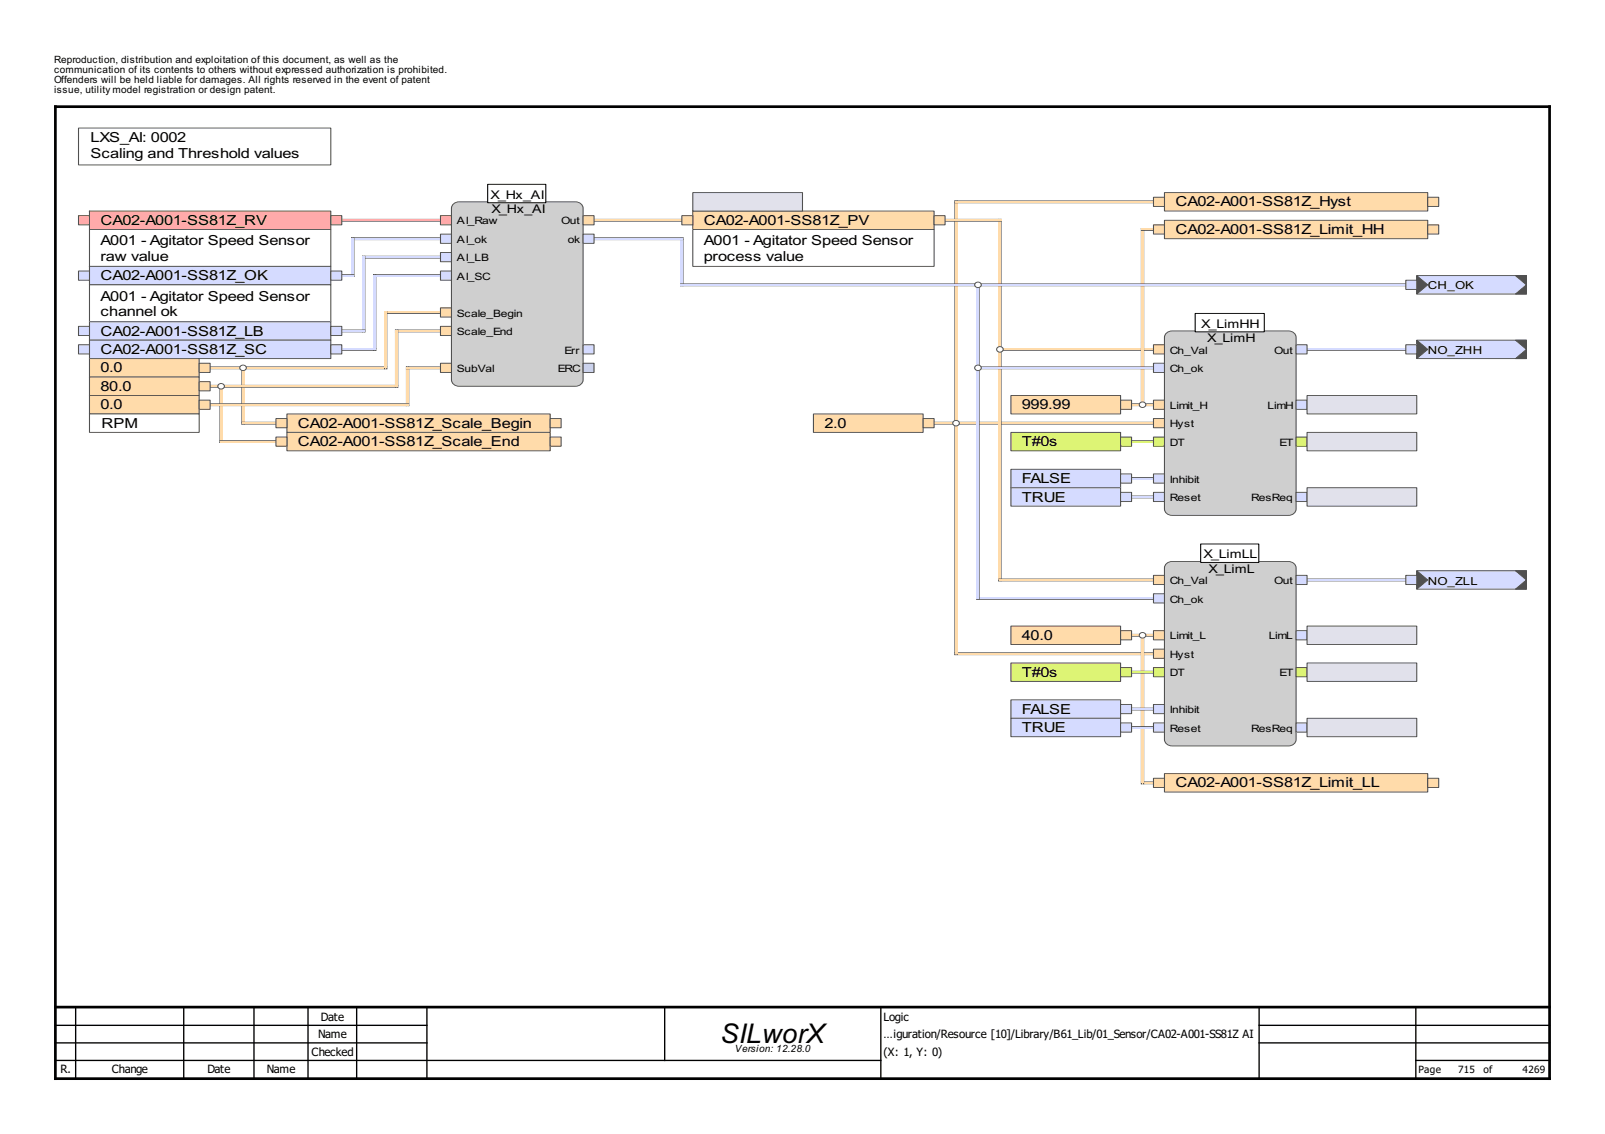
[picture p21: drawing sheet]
<svg xmlns="http://www.w3.org/2000/svg" width="297mm" height="210mm" viewBox="0 0 297 210" stroke-linecap="round" stroke-linejoin="round" font-family="sans-serif">
<defs><g id="words">
<text font-size="5" x="133.4" y="193.1">SILworX</text>
<g font-size="2.6">
<text x="16.8" y="26.3">LXS_AI: 0002</text>
<text x="16.8" y="29.2">Scaling and Threshold values</text>
<text x="18.6" y="41.6">CA02-A001-SS81Z_RV</text>
<text x="130.2" y="41.6">CA02-A001-SS81Z_PV</text>
<text x="217.5" y="38.2">CA02-A001-SS81Z_Hyst</text>
<text x="18.6" y="45.4">A001 - Agitator Speed Sensor</text>
<text x="130.2" y="45.4">A001 - Agitator Speed Sensor</text>
<text x="217.5" y="43.3">CA02-A001-SS81Z_Limit_HH</text>
<text x="18.6" y="48.3">raw value</text>
<text x="18.6" y="51.9">CA02-A001-SS81Z_OK</text>
<text x="130.2" y="48.3">process value</text>
<text x="18.6" y="55.6">A001 - Agitator Speed Sensor</text>
<text x="18.6" y="58.5">channel ok</text>
<text x="18.6" y="62.1">CA02-A001-SS81Z_LB</text>
<text x="18.6" y="65.5">CA02-A001-SS81Z_SC</text>
<text x="18.6" y="68.9">0.0</text>
<text x="18.6" y="72.4">80.0</text>
<text x="18.6" y="75.8">0.0</text>
<text x="189.1" y="75.8">999.99</text>
<text x="18.8" y="79.2">RPM</text>
<text x="55.1" y="79.2">CA02-A001-SS81Z_Scale_Begin</text>
<text x="55.1" y="82.6">CA02-A001-SS81Z_Scale_End</text>
<text x="152.6" y="79.2">2.0</text>
<text x="189.1" y="82.6">T#0s</text>
<text x="189.1" y="89.4">FALSE</text>
<text x="189.1" y="92.8">TRUE</text>
<text x="189.1" y="118.4">40.0</text>
<text x="189.1" y="125.3">T#0s</text>
<text x="189.1" y="132.1">FALSE</text>
<text x="189.1" y="135.5">TRUE</text>
<text x="217.5" y="145.8">CA02-A001-SS81Z_Limit_LL</text>
</g>
<g font-size="2.2">
<text x="90.8" y="36.8">X_Hx_AI</text>
<text x="91" y="39.4">X_Hx_AI</text>
<text x="222.3" y="60.7">X_LimHH</text>
<text x="223.4" y="63.3">X_LimH</text>
<text x="222.7" y="103.3">X_LimLL</text>
<text x="223.6" y="106">X_LimL</text>
</g>
<g font-size="2.1">
<text x="59.4" y="189">Date</text>
<text x="163.5" y="189">Logic</text>
<text x="57.7" y="195.5">Checked</text>
<text x="58.9" y="192.2">Name</text>
<text x="163.5" y="192.2">…iguration/Resource [10]/Library/B61_Lib/01_Sensor/CA02-A001-SS81Z AI</text>
<text x="163.5" y="195.5">(X: 1, Y: 0)</text>
<text x="11.2" y="198.7">R.</text>
<text x="20.7" y="198.7">Change</text>
<text x="38.4" y="198.7">Date</text>
<text x="49.4" y="198.7">Name</text>
</g>
<g font-size="2">
<text x="264.2" y="53.6">CH_OK</text>
<text x="264.2" y="65.5">NO_ZHH</text>
<text x="264.2" y="108.2">NO_ZLL</text>
</g>
<g font-size="1.9">
<text x="10" y="11.6">Reproduction, distribution and exploitation of this document, as well as the</text>
<text x="10" y="13.4">communication of its contents to others without expressed authorization is prohibited.</text>
<text x="10" y="15.3">Offenders will be held liable for damages. All rights reserved in the event of patent</text>
<text x="10" y="17.1">issue, utility model registration or design patent.</text>
<text x="84.6" y="41.5">AI_Raw</text>
<text x="103.9" y="41.5">Out</text>
<text x="84.6" y="45">AI_ok</text>
<text x="105.1" y="45">ok</text>
<text x="84.6" y="48.4">AI_LB</text>
<text x="84.6" y="51.8">AI_SC</text>
<text x="84.6" y="58.6">Scale_Begin</text>
<text x="84.6" y="62">Scale_End</text>
<text x="104.5" y="65.4">Err</text>
<text x="216.5" y="65.4">Ch_Val</text>
<text x="235.8" y="65.4">Out</text>
<text x="84.6" y="68.9">SubVal</text>
<text x="103.2" y="68.9">ERC</text>
<text x="216.5" y="68.9">Ch_ok</text>
<text x="216.5" y="75.7">Limit_H</text>
<text x="234.6" y="75.7">LimH</text>
<text x="216.5" y="79.1">Hyst</text>
<text x="216.5" y="82.5">DT</text>
<text x="236.8" y="82.5">ET</text>
<text x="216.5" y="89.3">Inhibit</text>
<text x="216.5" y="92.8">Reset</text>
<text x="231.5" y="92.8">ResReq</text>
<text x="216.5" y="108.1">Ch_Val</text>
<text x="216.5" y="111.5">Ch_ok</text>
<text x="235.8" y="108.1">Out</text>
<text x="216.5" y="118.4">Limit_L</text>
<text x="234.8" y="118.4">LimL</text>
<text x="216.5" y="121.8">Hyst</text>
<text x="216.5" y="125.2">DT</text>
<text x="236.8" y="125.2">ET</text>
<text x="216.5" y="132">Inhibit</text>
<text x="216.5" y="135.4">Reset</text>
<text x="231.5" y="135.4">ResReq</text>
<text x="136" y="194.7">Version: 12.28.0</text>
<text x="262.5" y="198.7">Page</text>
<text x="269.9" y="198.7">715</text>
<text x="274.5" y="198.7">of</text>
<text x="281.8" y="198.7">4269</text>
</g>
</g></defs>
<path d="M10.3 19.7h276.5v180h-276.5zM10.3 186.4h276.5" fill="none" stroke="#000" stroke-width=".5"/>
<g fill="none" stroke="#000" stroke-width=".25">
<path d="M10.3 189.8h68.7M10.3 193h68.7M10.3 196.3h152.7M14 186.4v13.3M34 186.4v13.3M47 186.4v13.3M57 186.4v13.3M66 186.4v13.3M79 186.4v13.3M123 186.4v9.9M163 186.4v13.3M233 189.8h53.8"/>
<path d="M233 193h53.8M233 186.4v13.3M262 196.3h24.8M262 186.4v13.3"/>
</g>
<path d="M12.5 22h272v162.2h-272z" fill-rule="evenodd" fill="#fff"/>
<g fill="none" stroke="#505050" stroke-width=".19">
<path d="M16.6 39.1l10.1 5.1M138.4 37.4l-10.2 1.7 10.2 5.1M176.7 37.5h37M177.1 37.2v84M213.7 37.2h-37v84h37M16.6 49.3l10.1 5.1M63 40.6h18.7M63 40.9h18.7M63 50.8h2.5M65.1 44.4h16.6M65.5 44v7.2h-2.5M67.1 47.8h14.6"/>
<path d="M67.5 47.4v14h-4.5M69.1 51.2h12.6M69.5 50.8v14h-6.5M71.2 58h10.5M71.6 57.7v10.6h-32.9M81.7 44h-16.6v7.2M81.7 50.8h-12.6v14M81.7 47.4h-14.6v14M81.7 57.7h-10.5v10.6M109.7 40.6h16.7M109.7 40.9h16.7M109.7 44h16.7v8.9"/>
<path d="M109.7 44.4h16.7M126 44v8.9h134.4M126 52.6h134.4M174.7 40.6h10.6v66.9M174.7 40.9h10.6M180.8 52.6v58.3h32.9M181.2 52.6v58.3M184.9 40.6v66.9h28.8M211.2 42.7h2.5M211.7 42.3v32.8M213.7 42.3h-2.5v32.8M38.7 74.7h36.9"/>
<path d="M38.7 67.9h32.9M38.7 71.3h34.9M40.7 71.3v10.6h10.6M41.1 71.3v10.6M44.8 78.2h6.5M44.8 67.9v10.6h6.5M45.2 67.9v10.6M63 64.5h6.5M63 61.1h4.5M73.2 61.4h8.5M73.6 61.1v10.6h-34.9M75.2 68.3h6.5"/>
<path d="M75.6 67.9v7.2h-36.9M81.7 67.9h-6.5v7.2M81.7 61.1h-8.5v10.6M172.7 78.2h41M172.7 78.5h41M180.8 67.9h32.9M180.8 68.3h32.9M184.9 64.5h28.8M184.9 64.8h28.8M209.2 74.7h4.5M209.2 75.1h4.5M239.9 74.9h12.2"/>
<path d="M241.7 64.5h18.7M241.7 64.8h18.7M40.7 81.6h10.6M209.2 81.6h4.5M209.2 81.9h4.5M209.2 88.4h4.5M209.2 88.7h4.5M209.2 91.8h4.5M209.2 92.2h4.5M239.9 81.7h12.2M239.9 92h12.2M180.8 110.6h32.9"/>
<path d="M184.9 107.2h28.8M209.2 117.4h4.5M209.2 117.8h4.5M211.2 117.4v27.7h2.5M211.7 117.4v27.7M239.9 117.6h12.2M241.7 107.2h18.7M241.7 107.5h18.7M176.7 120.8h37M209.2 124.2h4.5M209.2 124.6h4.5M209.2 131.1h4.5"/>
<path d="M209.2 131.4h4.5M209.2 134.5h4.5M209.2 134.8h4.5M239.9 124.4h12.2M239.9 134.7h12.2M211.2 144.7h2.5"/>
</g>
<path d="M176.9 37.2v83.8M71.4 57.7v10.4M185.1 40.6v66.7M211.4 42.3v32.6M40.9 71.3v10.4M45 67.9v10.4M73.4 61.1v10.4M75.4 67.9v7M211.4 117.4v27.5" fill="none" stroke="#ffdbaa" stroke-width=".41"/>
<g fill="none" stroke="#ffdbaa" stroke-width=".34">
<path d="M176.7 37.4h37M71.2 57.8h10.5M109.7 40.8h16.7M174.7 40.8h10.6M211.2 42.5h2.5M38.7 74.9h36.9M38.7 68.1h32.9M38.7 71.5h34.9M44.8 78.3h6.5M73.2 61.3h8.5M75.2 68.1h6.5M172.7 78.3h41"/>
<path d="M184.9 64.7h28.8M209.2 74.9h4.5M40.7 81.7h10.6M184.9 107.3h28.8M209.2 117.6h4.5M176.7 121h37M211.2 144.9h2.5"/>
</g>
<path d="M63 40.8h18.7" fill="none" stroke="#faa" stroke-width=".34"/>
<g fill="none" stroke="#d5dbff" stroke-width=".34">
<path d="M63 51h2.5M65.1 44.2h16.6M67.1 47.6h14.6M69.1 51h12.6M109.7 44.2h16.7M126 52.7h134.4M63 61.3h4.5M63 64.7h6.5M180.8 68.1h32.9M241.7 64.7h18.7M209.2 88.6h4.5M209.2 92h4.5"/>
<path d="M180.8 110.8h32.9M241.7 107.3h18.7M209.2 131.2h4.5M209.2 134.7h4.5"/>
</g>
<path d="M65.3 44v7M67.3 47.4v13.9M69.3 50.8v13.9M126.2 44v8.7M181 52.6v58.2" fill="none" stroke="#d5dbff" stroke-width=".41"/>
<path d="M209.2 81.7h4.5M209.2 124.4h4.5" fill="none" stroke="#ddf475" stroke-width=".34"/>
<circle cx="181" cy="52.7" r=".56" fill="#fff"/>
<circle cx="181" cy="52.7" r=".56" fill="none" stroke="#505050" stroke-width=".19"/>
<circle cx="185.1" cy="64.7" r=".56" fill="#fff"/>
<circle cx="185.1" cy="64.7" r=".56" fill="none" stroke="#505050" stroke-width=".19"/>
<circle cx="45" cy="68.1" r=".56" fill="#fff"/>
<circle cx="45" cy="68.1" r=".56" fill="none" stroke="#505050" stroke-width=".19"/>
<circle cx="181" cy="68.1" r=".56" fill="#fff"/>
<circle cx="181" cy="68.1" r=".56" fill="none" stroke="#505050" stroke-width=".19"/>
<circle cx="41" cy="71.5" r=".56" fill="#fff"/>
<circle cx="41" cy="71.5" r=".56" fill="none" stroke="#505050" stroke-width=".19"/>
<circle cx="211.5" cy="74.9" r=".56" fill="#fff"/>
<circle cx="211.5" cy="74.9" r=".56" fill="none" stroke="#505050" stroke-width=".19"/>
<circle cx="177" cy="78.3" r=".56" fill="#fff"/>
<circle cx="177" cy="78.3" r=".56" fill="none" stroke="#505050" stroke-width=".19"/>
<circle cx="211.5" cy="117.6" r=".56" fill="#fff"/>
<circle cx="211.5" cy="117.6" r=".56" fill="none" stroke="#505050" stroke-width=".19"/>
<path d="M14.5 23.7h46.7v6.8h-46.7z" fill-rule="evenodd" fill="#fff"/>
<path d="M14.5 23.7h46.7v6.8h-46.7z" fill="none" stroke="#505050" stroke-width=".19"/>
<path d="M215.5 35.7h48.7v3.4h-48.7z" fill-rule="evenodd" fill="#ffdbaa"/>
<path d="M215.5 35.7h48.7v3.4h-48.7z" fill="none" stroke="#505050" stroke-width=".19"/>
<path d="M213.5 36.5h2v1.7h-2z" fill-rule="evenodd" fill="#ffdbaa"/>
<path d="M213.5 36.5h2v1.7h-2z" fill="none" stroke="#505050" stroke-width=".19"/>
<path d="M264.2 36.5h2.1v1.7h-2.1z" fill-rule="evenodd" fill="#ffdbaa"/>
<path d="M264.2 36.5h2.1v1.7h-2.1z" fill="none" stroke="#505050" stroke-width=".19"/>
<path d="M83.8 37.8l.7-.4h.5h21.5a1.35 1.35 0 0 1 1.4 1.2v31.7a1.3 1.3 0 0 1-1.4 1.2h-21.5a1.35 1.35 0 0 1-1.4-1.2v-31.7z" fill-rule="evenodd" fill="#cfcfcf"/>
<path d="M83.8 37.8l.7-.4h.5h21.5a1.35 1.35 0 0 1 1.4 1.2v31.7a1.3 1.3 0 0 1-1.4 1.2h-21.5a1.35 1.35 0 0 1-1.4-1.2v-31.7z" fill="none" stroke="#505050" stroke-width=".19"/>
<path d="M90.7 34.5h10.1v2.9h-10.1z" fill-rule="evenodd" fill="#fff"/>
<path d="M90.3 34.1h10.7v3.4h-10.7z" fill-rule="evenodd" fill="#fff" stroke="#000" stroke-width=".19"/>
<path d="M81.5 39.9h2.1v1.7h-2.1z" fill-rule="evenodd" fill="#faa"/>
<path d="M81.5 39.9h2.1v1.7h-2.1z" fill="none" stroke="#505050" stroke-width=".19"/>
<path d="M107.9 39.9h2v1.7h-2z" fill-rule="evenodd" fill="#ffdbaa"/>
<path d="M107.9 39.9h2v1.7h-2z" fill="none" stroke="#505050" stroke-width=".19"/>
<path d="M81.5 43.3h2.1v1.7h-2.1z" fill-rule="evenodd" fill="#d5dbff"/>
<path d="M81.5 43.3h2.1v1.7h-2.1z" fill="none" stroke="#505050" stroke-width=".19"/>
<path d="M107.9 43.3h2v1.7h-2z" fill-rule="evenodd" fill="#d5dbff"/>
<path d="M107.9 43.3h2v1.7h-2z" fill="none" stroke="#505050" stroke-width=".19"/>
<path d="M81.5 46.7h2.1v1.8h-2.1z" fill-rule="evenodd" fill="#d5dbff"/>
<path d="M81.5 46.7h2.1v1.8h-2.1z" fill="none" stroke="#505050" stroke-width=".19"/>
<path d="M81.5 50.2h2.1v1.7h-2.1z" fill-rule="evenodd" fill="#d5dbff"/>
<path d="M81.5 50.2h2.1v1.7h-2.1z" fill="none" stroke="#505050" stroke-width=".19"/>
<path d="M81.5 57h2.1v1.7h-2.1z" fill-rule="evenodd" fill="#ffdbaa"/>
<path d="M81.5 57h2.1v1.7h-2.1z" fill="none" stroke="#505050" stroke-width=".19"/>
<path d="M81.5 60.4h2.1v1.7h-2.1z" fill-rule="evenodd" fill="#ffdbaa"/>
<path d="M81.5 60.4h2.1v1.7h-2.1z" fill="none" stroke="#505050" stroke-width=".19"/>
<path d="M107.9 63.8h2v1.7h-2z" fill-rule="evenodd" fill="#d5dbff"/>
<path d="M107.9 63.8h2v1.7h-2z" fill="none" stroke="#505050" stroke-width=".19"/>
<path d="M81.5 67.2h2.1v1.7h-2.1z" fill-rule="evenodd" fill="#ffdbaa"/>
<path d="M81.5 67.2h2.1v1.7h-2.1z" fill="none" stroke="#505050" stroke-width=".19"/>
<path d="M107.9 67.2h2v1.7h-2z" fill-rule="evenodd" fill="#aab6ff"/>
<path d="M107.9 67.2h2v1.7h-2z" fill="none" stroke="#505050" stroke-width=".19"/>
<path d="M16.6 39.1h44.6v3.4h-44.6z" fill-rule="evenodd" fill="#faa"/>
<path d="M16.6 39.1h44.6v3.4h-44.6z" fill="none" stroke="#505050" stroke-width=".19"/>
<path d="M14.5 39.9h2.1v1.7h-2.1z" fill-rule="evenodd" fill="#faa"/>
<path d="M14.5 39.9h2.1v1.7h-2.1z" fill="none" stroke="#505050" stroke-width=".19"/>
<path d="M61.2 39.9h2.1v1.7h-2.1z" fill-rule="evenodd" fill="#faa"/>
<path d="M61.2 39.9h2.1v1.7h-2.1z" fill="none" stroke="#505050" stroke-width=".19"/>
<path d="M16.6 42.5h44.6v6.8h-44.6z" fill-rule="evenodd" fill="#fff"/>
<path d="M16.6 42.5h44.6v6.8h-44.6z" fill="none" stroke="#505050" stroke-width=".19"/>
<path d="M128.2 39.1h44.7v3.4h-44.7z" fill-rule="evenodd" fill="#ffdbaa"/>
<path d="M128.2 39.1h44.7v3.4h-44.7z" fill="none" stroke="#505050" stroke-width=".19"/>
<path d="M128.2 35.7h20.3v3.4h-20.3z" fill-rule="evenodd" fill="#e1e1eb"/>
<path d="M128.2 35.7h20.3v3.4h-20.3z" fill="none" stroke="#505050" stroke-width=".19"/>
<path d="M126.2 39.9h2v1.7h-2z" fill-rule="evenodd" fill="#ffdbaa"/>
<path d="M126.2 39.9h2v1.7h-2z" fill="none" stroke="#505050" stroke-width=".19"/>
<path d="M172.9 39.9h2v1.7h-2z" fill-rule="evenodd" fill="#ffdbaa"/>
<path d="M172.9 39.9h2v1.7h-2z" fill="none" stroke="#505050" stroke-width=".19"/>
<path d="M128.2 42.5h44.7v6.8h-44.7z" fill-rule="evenodd" fill="#fff"/>
<path d="M128.2 42.5h44.7v6.8h-44.7z" fill="none" stroke="#505050" stroke-width=".19"/>
<path d="M215.5 40.8h48.7v3.4h-48.7z" fill-rule="evenodd" fill="#ffdbaa"/>
<path d="M215.5 40.8h48.7v3.4h-48.7z" fill="none" stroke="#505050" stroke-width=".19"/>
<path d="M213.5 41.6h2v1.7h-2z" fill-rule="evenodd" fill="#ffdbaa"/>
<path d="M213.5 41.6h2v1.7h-2z" fill="none" stroke="#505050" stroke-width=".19"/>
<path d="M264.2 41.6h2.1v1.7h-2.1z" fill-rule="evenodd" fill="#ffdbaa"/>
<path d="M264.2 41.6h2.1v1.7h-2.1z" fill="none" stroke="#505050" stroke-width=".19"/>
<path d="M16.6 49.3h44.6v3.4h-44.6z" fill-rule="evenodd" fill="#d5dbff"/>
<path d="M16.6 49.3h44.6v3.4h-44.6z" fill="none" stroke="#505050" stroke-width=".19"/>
<path d="M14.5 50.2h2.1v1.7h-2.1z" fill-rule="evenodd" fill="#d5dbff"/>
<path d="M14.5 50.2h2.1v1.7h-2.1z" fill="none" stroke="#505050" stroke-width=".19"/>
<path d="M61.2 50.2h2.1v1.7h-2.1z" fill-rule="evenodd" fill="#d5dbff"/>
<path d="M61.2 50.2h2.1v1.7h-2.1z" fill="none" stroke="#505050" stroke-width=".19"/>
<path d="M16.6 52.7h44.6v6.9h-44.6z" fill-rule="evenodd" fill="#fff"/>
<path d="M16.6 52.7h44.6v6.9h-44.6z" fill="none" stroke="#505050" stroke-width=".19"/>
<path d="M262.2 51h20.3v3.4h-20.3z" fill-rule="evenodd" fill="#d5dbff"/>
<path d="M262.2 51h20.3v3.4h-20.3z" fill="none" stroke="#505050" stroke-width=".19"/>
<g fill="#505050" stroke="#505050" stroke-width=".19">
<path d="M262.2 51l2 1.7-2 1.7z"/>
<path d="M280.5 51h2v1.7z"/>
<path d="M280.5 54.4l2-1.7v1.7z"/>
</g>
<path d="M260.2 51.9h2v1.7h-2z" fill-rule="evenodd" fill="#d5dbff"/>
<path d="M260.2 51.9h2v1.7h-2z" fill="none" stroke="#505050" stroke-width=".19"/>
<path d="M16.6 59.6h44.6v3.4h-44.6z" fill-rule="evenodd" fill="#d5dbff"/>
<path d="M16.6 59.6h44.6v3.4h-44.6z" fill="none" stroke="#505050" stroke-width=".19"/>
<path d="M14.5 60.4h2.1v1.7h-2.1z" fill-rule="evenodd" fill="#d5dbff"/>
<path d="M14.5 60.4h2.1v1.7h-2.1z" fill="none" stroke="#505050" stroke-width=".19"/>
<path d="M61.2 60.4h2.1v1.7h-2.1z" fill-rule="evenodd" fill="#d5dbff"/>
<path d="M61.2 60.4h2.1v1.7h-2.1z" fill="none" stroke="#505050" stroke-width=".19"/>
<path d="M215.8 61.7l.7-.4h.4h21.5a1.35 1.35 0 0 1 1.5 1.2v31.7a1.3 1.3 0 0 1-1.5 1.2h-21.5a1.35 1.35 0 0 1-1.4-1.2v-31.7z" fill-rule="evenodd" fill="#cfcfcf"/>
<path d="M215.8 61.7l.7-.4h.4h21.5a1.35 1.35 0 0 1 1.5 1.2v31.7a1.3 1.3 0 0 1-1.5 1.2h-21.5a1.35 1.35 0 0 1-1.4-1.2v-31.7z" fill="none" stroke="#505050" stroke-width=".19"/>
<path d="M221.6 58.4h12.2v2.9h-12.2z" fill-rule="evenodd" fill="#fff"/>
<path d="M221.2 58h12.8v3.4h-12.8z" fill-rule="evenodd" fill="#fff" stroke="#000" stroke-width=".19"/>
<path d="M213.5 63.8h2v1.7h-2z" fill-rule="evenodd" fill="#ffdbaa"/>
<path d="M213.5 63.8h2v1.7h-2z" fill="none" stroke="#505050" stroke-width=".19"/>
<path d="M239.9 63.8h2v1.7h-2z" fill-rule="evenodd" fill="#d5dbff"/>
<path d="M239.9 63.8h2v1.7h-2z" fill="none" stroke="#505050" stroke-width=".19"/>
<path d="M213.5 67.2h2v1.7h-2z" fill-rule="evenodd" fill="#d5dbff"/>
<path d="M213.5 67.2h2v1.7h-2z" fill="none" stroke="#505050" stroke-width=".19"/>
<path d="M213.5 74.1h2v1.7h-2z" fill-rule="evenodd" fill="#ffdbaa"/>
<path d="M213.5 74.1h2v1.7h-2z" fill="none" stroke="#505050" stroke-width=".19"/>
<path d="M239.9 74.1h2v1.7h-2z" fill-rule="evenodd" fill="#d5dbff"/>
<path d="M239.9 74.1h2v1.7h-2z" fill="none" stroke="#505050" stroke-width=".19"/>
<path d="M241.9 73.2h20.3v3.4h-20.3z" fill-rule="evenodd" fill="#e1e1eb"/>
<path d="M241.9 73.2h20.3v3.4h-20.3z" fill="none" stroke="#505050" stroke-width=".19"/>
<path d="M213.5 77.5h2v1.7h-2z" fill-rule="evenodd" fill="#ffdbaa"/>
<path d="M213.5 77.5h2v1.7h-2z" fill="none" stroke="#505050" stroke-width=".19"/>
<path d="M213.5 80.9h2v1.7h-2z" fill-rule="evenodd" fill="#ddf475"/>
<path d="M213.5 80.9h2v1.7h-2z" fill="none" stroke="#505050" stroke-width=".19"/>
<path d="M239.9 80.9h2v1.7h-2z" fill-rule="evenodd" fill="#ddf475"/>
<path d="M239.9 80.9h2v1.7h-2z" fill="none" stroke="#505050" stroke-width=".19"/>
<path d="M241.9 80h20.3v3.4h-20.3z" fill-rule="evenodd" fill="#e1e1eb"/>
<path d="M241.9 80h20.3v3.4h-20.3z" fill="none" stroke="#505050" stroke-width=".19"/>
<path d="M213.5 87.7h2v1.7h-2z" fill-rule="evenodd" fill="#d5dbff"/>
<path d="M213.5 87.7h2v1.7h-2z" fill="none" stroke="#505050" stroke-width=".19"/>
<path d="M213.5 91.1h2v1.7h-2z" fill-rule="evenodd" fill="#d5dbff"/>
<path d="M213.5 91.1h2v1.7h-2z" fill="none" stroke="#505050" stroke-width=".19"/>
<path d="M239.9 91.1h2v1.7h-2z" fill-rule="evenodd" fill="#d5dbff"/>
<path d="M239.9 91.1h2v1.7h-2z" fill="none" stroke="#505050" stroke-width=".19"/>
<path d="M241.9 90.3h20.3v3.4h-20.3z" fill-rule="evenodd" fill="#e1e1eb"/>
<path d="M241.9 90.3h20.3v3.4h-20.3z" fill="none" stroke="#505050" stroke-width=".19"/>
<path d="M16.6 63h44.6v3.4h-44.6z" fill-rule="evenodd" fill="#d5dbff"/>
<path d="M16.6 63h44.6v3.4h-44.6z" fill="none" stroke="#505050" stroke-width=".19"/>
<path d="M14.5 63.8h2.1v1.7h-2.1z" fill-rule="evenodd" fill="#d5dbff"/>
<path d="M14.5 63.8h2.1v1.7h-2.1z" fill="none" stroke="#505050" stroke-width=".19"/>
<path d="M61.2 63.8h2.1v1.7h-2.1z" fill-rule="evenodd" fill="#d5dbff"/>
<path d="M61.2 63.8h2.1v1.7h-2.1z" fill="none" stroke="#505050" stroke-width=".19"/>
<path d="M262.2 63h20.3v3.4h-20.3z" fill-rule="evenodd" fill="#d5dbff"/>
<path d="M262.2 63h20.3v3.4h-20.3z" fill="none" stroke="#505050" stroke-width=".19"/>
<g fill="#505050" stroke="#505050" stroke-width=".19">
<path d="M262.2 63l2 1.7-2 1.7z"/>
<path d="M280.5 63h2v1.7z"/>
<path d="M280.5 66.4l2-1.7v1.7z"/>
</g>
<path d="M260.2 63.8h2v1.7h-2z" fill-rule="evenodd" fill="#d5dbff"/>
<path d="M260.2 63.8h2v1.7h-2z" fill="none" stroke="#505050" stroke-width=".19"/>
<path d="M16.6 66.4h20.3v3.4h-20.3z" fill-rule="evenodd" fill="#ffdbaa"/>
<path d="M16.6 66.4h20.3v3.4h-20.3z" fill="none" stroke="#505050" stroke-width=".19"/>
<path d="M36.9 67.2h2v1.7h-2z" fill-rule="evenodd" fill="#ffdbaa"/>
<path d="M36.9 67.2h2v1.7h-2z" fill="none" stroke="#505050" stroke-width=".19"/>
<path d="M16.6 69.8h20.3v3.4h-20.3z" fill-rule="evenodd" fill="#ffdbaa"/>
<path d="M16.6 69.8h20.3v3.4h-20.3z" fill="none" stroke="#505050" stroke-width=".19"/>
<path d="M36.9 70.6h2v1.8h-2z" fill-rule="evenodd" fill="#ffdbaa"/>
<path d="M36.9 70.6h2v1.8h-2z" fill="none" stroke="#505050" stroke-width=".19"/>
<path d="M16.6 73.2h20.3v3.4h-20.3z" fill-rule="evenodd" fill="#ffdbaa"/>
<path d="M16.6 73.2h20.3v3.4h-20.3z" fill="none" stroke="#505050" stroke-width=".19"/>
<path d="M36.9 74.1h2v1.7h-2z" fill-rule="evenodd" fill="#ffdbaa"/>
<path d="M36.9 74.1h2v1.7h-2z" fill="none" stroke="#505050" stroke-width=".19"/>
<path d="M187.1 73.2h20.3v3.4h-20.3z" fill-rule="evenodd" fill="#ffdbaa"/>
<path d="M187.1 73.2h20.3v3.4h-20.3z" fill="none" stroke="#505050" stroke-width=".19"/>
<path d="M207.4 74.1h2v1.7h-2z" fill-rule="evenodd" fill="#ffdbaa"/>
<path d="M207.4 74.1h2v1.7h-2z" fill="none" stroke="#505050" stroke-width=".19"/>
<path d="M16.6 76.6h20.3v3.4h-20.3z" fill-rule="evenodd" fill="#fff"/>
<path d="M16.6 76.6h20.3v3.4h-20.3z" fill="none" stroke="#505050" stroke-width=".19"/>
<path d="M53.1 76.6h48.7v3.4h-48.7z" fill-rule="evenodd" fill="#ffdbaa"/>
<path d="M53.1 76.6h48.7v3.4h-48.7z" fill="none" stroke="#505050" stroke-width=".19"/>
<path d="M51.1 77.5h2v1.7h-2z" fill-rule="evenodd" fill="#ffdbaa"/>
<path d="M51.1 77.5h2v1.7h-2z" fill="none" stroke="#505050" stroke-width=".19"/>
<path d="M101.8 77.5h2.1v1.7h-2.1z" fill-rule="evenodd" fill="#ffdbaa"/>
<path d="M101.8 77.5h2.1v1.7h-2.1z" fill="none" stroke="#505050" stroke-width=".19"/>
<path d="M150.5 76.6h20.3v3.4h-20.3z" fill-rule="evenodd" fill="#ffdbaa"/>
<path d="M150.5 76.6h20.3v3.4h-20.3z" fill="none" stroke="#505050" stroke-width=".19"/>
<path d="M170.8 77.5h2.1v1.7h-2.1z" fill-rule="evenodd" fill="#ffdbaa"/>
<path d="M170.8 77.5h2.1v1.7h-2.1z" fill="none" stroke="#505050" stroke-width=".19"/>
<path d="M53.1 80h48.7v3.4h-48.7z" fill-rule="evenodd" fill="#ffdbaa"/>
<path d="M53.1 80h48.7v3.4h-48.7z" fill="none" stroke="#505050" stroke-width=".19"/>
<path d="M51.1 80.9h2v1.7h-2z" fill-rule="evenodd" fill="#ffdbaa"/>
<path d="M51.1 80.9h2v1.7h-2z" fill="none" stroke="#505050" stroke-width=".19"/>
<path d="M101.8 80.9h2.1v1.7h-2.1z" fill-rule="evenodd" fill="#ffdbaa"/>
<path d="M101.8 80.9h2.1v1.7h-2.1z" fill="none" stroke="#505050" stroke-width=".19"/>
<path d="M187.1 80h20.3v3.4h-20.3z" fill-rule="evenodd" fill="#ddf475"/>
<path d="M187.1 80h20.3v3.4h-20.3z" fill="none" stroke="#505050" stroke-width=".19"/>
<path d="M207.4 80.9h2v1.7h-2z" fill-rule="evenodd" fill="#ddf475"/>
<path d="M207.4 80.9h2v1.7h-2z" fill="none" stroke="#505050" stroke-width=".19"/>
<path d="M187.1 86.9h20.3v3.4h-20.3z" fill-rule="evenodd" fill="#d5dbff"/>
<path d="M187.1 86.9h20.3v3.4h-20.3z" fill="none" stroke="#505050" stroke-width=".19"/>
<path d="M207.4 87.7h2v1.7h-2z" fill-rule="evenodd" fill="#d5dbff"/>
<path d="M207.4 87.7h2v1.7h-2z" fill="none" stroke="#505050" stroke-width=".19"/>
<path d="M187.1 90.3h20.3v3.4h-20.3z" fill-rule="evenodd" fill="#d5dbff"/>
<path d="M187.1 90.3h20.3v3.4h-20.3z" fill="none" stroke="#505050" stroke-width=".19"/>
<path d="M207.4 91.1h2v1.7h-2z" fill-rule="evenodd" fill="#d5dbff"/>
<path d="M207.4 91.1h2v1.7h-2z" fill="none" stroke="#505050" stroke-width=".19"/>
<path d="M215.8 104.4l.7-.4 .4-.1h21.5a1.35 1.35 0 0 1 1.5 1.2v31.8a1.3 1.3 0 0 1-1.5 1.2h-21.5a1.35 1.35 0 0 1-1.4-1.2v-31.8z" fill-rule="evenodd" fill="#cfcfcf"/>
<path d="M215.8 104.4l.7-.4 .4-.1h21.5a1.35 1.35 0 0 1 1.5 1.2v31.8a1.3 1.3 0 0 1-1.5 1.2h-21.5a1.35 1.35 0 0 1-1.4-1.2v-31.8z" fill="none" stroke="#505050" stroke-width=".19"/>
<path d="M222.6 101h10.2v2.9h-10.2z" fill-rule="evenodd" fill="#fff"/>
<path d="M222.2 100.7h10.8v3.4h-10.8z" fill-rule="evenodd" fill="#fff" stroke="#000" stroke-width=".19"/>
<path d="M213.5 106.5h2v1.7h-2z" fill-rule="evenodd" fill="#ffdbaa"/>
<path d="M213.5 106.5h2v1.7h-2z" fill="none" stroke="#505050" stroke-width=".19"/>
<path d="M239.9 106.5h2v1.7h-2z" fill-rule="evenodd" fill="#d5dbff"/>
<path d="M239.9 106.5h2v1.7h-2z" fill="none" stroke="#505050" stroke-width=".19"/>
<path d="M213.5 109.9h2v1.7h-2z" fill-rule="evenodd" fill="#d5dbff"/>
<path d="M213.5 109.9h2v1.7h-2z" fill="none" stroke="#505050" stroke-width=".19"/>
<path d="M213.5 116.7h2v1.7h-2z" fill-rule="evenodd" fill="#ffdbaa"/>
<path d="M213.5 116.7h2v1.7h-2z" fill="none" stroke="#505050" stroke-width=".19"/>
<path d="M239.9 116.7h2v1.7h-2z" fill-rule="evenodd" fill="#d5dbff"/>
<path d="M239.9 116.7h2v1.7h-2z" fill="none" stroke="#505050" stroke-width=".19"/>
<path d="M241.9 115.9h20.3v3.4h-20.3z" fill-rule="evenodd" fill="#e1e1eb"/>
<path d="M241.9 115.9h20.3v3.4h-20.3z" fill="none" stroke="#505050" stroke-width=".19"/>
<path d="M213.5 120.2h2v1.7h-2z" fill-rule="evenodd" fill="#ffdbaa"/>
<path d="M213.5 120.2h2v1.7h-2z" fill="none" stroke="#505050" stroke-width=".19"/>
<path d="M213.5 123.6h2v1.7h-2z" fill-rule="evenodd" fill="#ddf475"/>
<path d="M213.5 123.6h2v1.7h-2z" fill="none" stroke="#505050" stroke-width=".19"/>
<path d="M239.9 123.6h2v1.7h-2z" fill-rule="evenodd" fill="#ddf475"/>
<path d="M239.9 123.6h2v1.7h-2z" fill="none" stroke="#505050" stroke-width=".19"/>
<path d="M241.9 122.7h20.3v3.4h-20.3z" fill-rule="evenodd" fill="#e1e1eb"/>
<path d="M241.9 122.7h20.3v3.4h-20.3z" fill="none" stroke="#505050" stroke-width=".19"/>
<path d="M213.5 130.4h2v1.7h-2z" fill-rule="evenodd" fill="#d5dbff"/>
<path d="M213.5 130.4h2v1.7h-2z" fill="none" stroke="#505050" stroke-width=".19"/>
<path d="M213.5 133.8h2v1.7h-2z" fill-rule="evenodd" fill="#d5dbff"/>
<path d="M213.5 133.8h2v1.7h-2z" fill="none" stroke="#505050" stroke-width=".19"/>
<path d="M239.9 133.8h2v1.7h-2z" fill-rule="evenodd" fill="#d5dbff"/>
<path d="M239.9 133.8h2v1.7h-2z" fill="none" stroke="#505050" stroke-width=".19"/>
<path d="M241.9 133h20.3v3.4h-20.3z" fill-rule="evenodd" fill="#e1e1eb"/>
<path d="M241.9 133h20.3v3.4h-20.3z" fill="none" stroke="#505050" stroke-width=".19"/>
<path d="M262.2 105.6h20.3v3.5h-20.3z" fill-rule="evenodd" fill="#d5dbff"/>
<path d="M262.2 105.6h20.3v3.5h-20.3z" fill="none" stroke="#505050" stroke-width=".19"/>
<g fill="#505050" stroke="#505050" stroke-width=".19">
<path d="M262.2 105.6l2 1.7-2 1.8z"/>
<path d="M280.5 105.6h2v1.7z"/>
<path d="M280.5 109.1l2-1.8v1.8z"/>
</g>
<path d="M260.2 106.5h2v1.7h-2z" fill-rule="evenodd" fill="#d5dbff"/>
<path d="M260.2 106.5h2v1.7h-2z" fill="none" stroke="#505050" stroke-width=".19"/>
<path d="M187.1 115.9h20.3v3.4h-20.3z" fill-rule="evenodd" fill="#ffdbaa"/>
<path d="M187.1 115.9h20.3v3.4h-20.3z" fill="none" stroke="#505050" stroke-width=".19"/>
<path d="M207.4 116.7h2v1.7h-2z" fill-rule="evenodd" fill="#ffdbaa"/>
<path d="M207.4 116.7h2v1.7h-2z" fill="none" stroke="#505050" stroke-width=".19"/>
<path d="M187.1 122.7h20.3v3.4h-20.3z" fill-rule="evenodd" fill="#ddf475"/>
<path d="M187.1 122.7h20.3v3.4h-20.3z" fill="none" stroke="#505050" stroke-width=".19"/>
<path d="M207.4 123.6h2v1.7h-2z" fill-rule="evenodd" fill="#ddf475"/>
<path d="M207.4 123.6h2v1.7h-2z" fill="none" stroke="#505050" stroke-width=".19"/>
<path d="M187.1 129.5h20.3v3.5h-20.3z" fill-rule="evenodd" fill="#d5dbff"/>
<path d="M187.1 129.5h20.3v3.5h-20.3z" fill="none" stroke="#505050" stroke-width=".19"/>
<path d="M207.4 130.4h2v1.7h-2z" fill-rule="evenodd" fill="#d5dbff"/>
<path d="M207.4 130.4h2v1.7h-2z" fill="none" stroke="#505050" stroke-width=".19"/>
<path d="M187.1 133h20.3v3.4h-20.3z" fill-rule="evenodd" fill="#d5dbff"/>
<path d="M187.1 133h20.3v3.4h-20.3z" fill="none" stroke="#505050" stroke-width=".19"/>
<path d="M207.4 133.8h2v1.7h-2z" fill-rule="evenodd" fill="#d5dbff"/>
<path d="M207.4 133.8h2v1.7h-2z" fill="none" stroke="#505050" stroke-width=".19"/>
<path d="M215.5 143.2h48.7v3.4h-48.7z" fill-rule="evenodd" fill="#ffdbaa"/>
<path d="M215.5 143.2h48.7v3.4h-48.7z" fill="none" stroke="#505050" stroke-width=".19"/>
<path d="M213.5 144.1h2v1.7h-2z" fill-rule="evenodd" fill="#ffdbaa"/>
<path d="M213.5 144.1h2v1.7h-2z" fill="none" stroke="#505050" stroke-width=".19"/>
<path d="M264.2 144.1h2.1v1.7h-2.1z" fill-rule="evenodd" fill="#ffdbaa"/>
<path d="M264.2 144.1h2.1v1.7h-2.1z" fill="none" stroke="#505050" stroke-width=".19"/>
<use href="#words"/>
</svg>
